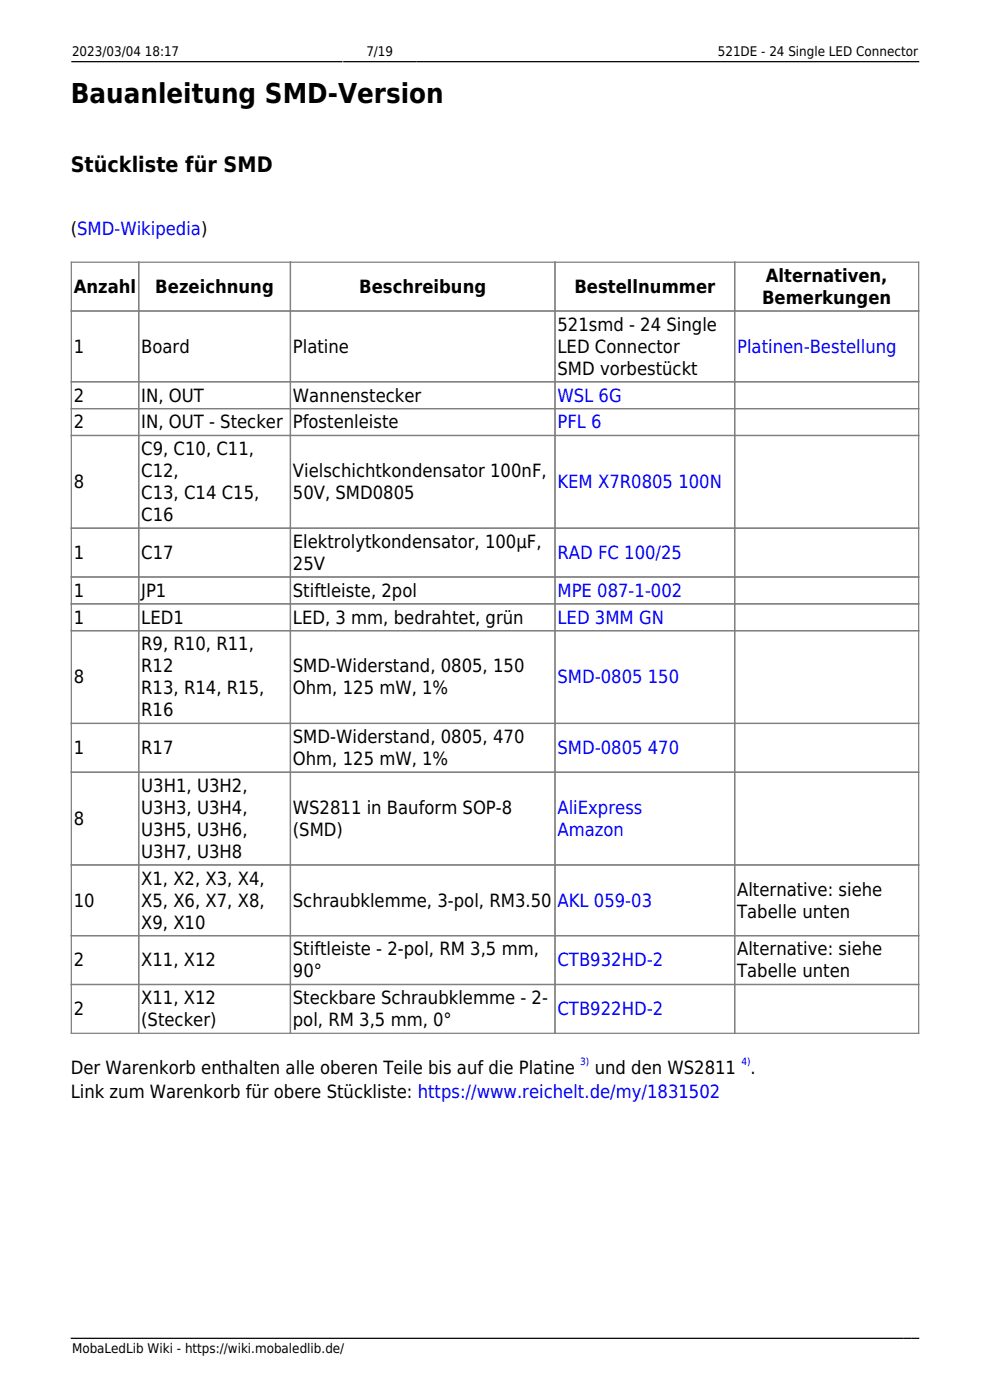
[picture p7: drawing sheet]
<svg xmlns="http://www.w3.org/2000/svg" width="210mm" height="297mm" viewBox="0 0 210 297" stroke-linecap="round" stroke-linejoin="round" font-family="sans-serif">
<defs><g id="words">
<text font-size="5.8" x="15" y="21.9">Bauanleitung SMD-Version</text>
<text font-size="4.5" x="15" y="36.4">Stückliste für SMD</text>
<g font-size="3.9">
<text x="15" y="49.9">(SMD-Wikipedia)</text>
<text x="162.4" y="59.8">Alternativen,</text>
<text x="15.7" y="62.1">Anzahl</text>
<text x="32.9" y="62.1">Bezeichnung</text>
<text x="76.2" y="62.1">Beschreibung</text>
<text x="121.8" y="62.1">Bestellnummer</text>
<text x="161.7" y="64.5">Bemerkungen</text>
<text x="118.3" y="70.2">521smd - 24 Single</text>
<text x="15.7" y="74.8">1</text>
<text x="29.9" y="74.8">Board</text>
<text x="62.1" y="74.8">Platine</text>
<text x="118.3" y="74.8">LED Connector</text>
<text x="118.3" y="79.5">SMD vorbestückt</text>
<text x="15.7" y="85.2">2</text>
<text x="29.9" y="85.2">IN, OUT</text>
<text x="62.1" y="85.2">Wannenstecker</text>
<text x="15.7" y="90.9">2</text>
<text x="29.9" y="90.9">IN, OUT - Stecker</text>
<text x="62.1" y="90.9">Pfostenleiste</text>
<text x="29.9" y="96.6">C9, C10, C11,</text>
<text x="29.9" y="101.2">C12,</text>
<text x="62.1" y="101.2">Vielschichtkondensator 100nF,</text>
<text x="15.7" y="103.6">8</text>
<text x="29.9" y="105.9">C13, C14 C15,</text>
<text x="62.1" y="105.9">50V, SMD0805</text>
<text x="29.9" y="110.5">C16</text>
<text x="15.7" y="118.6">1</text>
<text x="29.9" y="118.6">C17</text>
<text x="62.1" y="116.2">Elektrolytkondensator, 100µF,</text>
<text x="62.1" y="120.9">25V</text>
<text x="15.7" y="126.6">1</text>
<text x="29.9" y="126.6">JP1</text>
<text x="62.1" y="126.6">Stiftleiste, 2pol</text>
<text x="15.7" y="132.3">1</text>
<text x="29.9" y="132.3">LED1</text>
<text x="29.9" y="138">R9, R10, R11,</text>
<text x="62.1" y="132.3">LED, 3 mm, bedrahtet, grün</text>
<text x="29.9" y="142.6">R12</text>
<text x="62.1" y="142.6">SMD-Widerstand, 0805, 150</text>
<text x="15.7" y="145">8</text>
<text x="29.9" y="147.3">R13, R14, R15,</text>
<text x="62.1" y="147.3">Ohm, 125 mW, 1%</text>
<text x="29.9" y="152">R16</text>
<text x="15.7" y="160">1</text>
<text x="29.9" y="160">R17</text>
<text x="62.1" y="157.7">SMD-Widerstand, 0805, 470</text>
<text x="62.1" y="162.3">Ohm, 125 mW, 1%</text>
<text x="29.9" y="168">U3H1, U3H2,</text>
<text x="29.9" y="172.7">U3H3, U3H4,</text>
<text x="62.1" y="172.7">WS2811 in Bauform SOP-8</text>
<text x="15.7" y="175">8</text>
<text x="29.9" y="177.3">U3H5, U3H6,</text>
<text x="62.1" y="177.3">(SMD)</text>
<text x="29.9" y="182">U3H7, U3H8</text>
<text x="29.9" y="187.7">X1, X2, X3, X4,</text>
<text x="156.4" y="190">Alternative: siehe</text>
<text x="15.7" y="192.3">10</text>
<text x="29.9" y="192.3">X5, X6, X7, X8,</text>
<text x="29.9" y="197">X9, X10</text>
<text x="62.1" y="192.3">Schraubklemme, 3-pol, RM3.50</text>
<text x="156.4" y="194.7">Tabelle unten</text>
<text x="62.1" y="202.7">Stiftleiste - 2-pol, RM 3,5 mm,</text>
<text x="156.4" y="202.7">Alternative: siehe</text>
<text x="15.7" y="205">2</text>
<text x="29.9" y="205">X11, X12</text>
<text x="62.1" y="207.3">90°</text>
<text x="156.4" y="207.3">Tabelle unten</text>
<text x="15.7" y="215.4">2</text>
<text x="29.9" y="213">X11, X12</text>
<text x="62.1" y="213">Steckbare Schraubklemme - 2-</text>
<text x="29.9" y="217.7">(Stecker)</text>
<text x="62.1" y="217.7">pol, RM 3,5 mm, 0°</text>
<text x="15" y="227.8">Der Warenkorb enthalten alle oberen Teile bis auf die Platine</text>
<text x="126.2" y="227.8">und den WS2811</text>
<text x="159.2" y="227.8">.</text>
<text x="15" y="232.9">Link zum Warenkorb für obere Stückliste: https://www.reichelt.de/my/1831502</text>
</g>
<g font-size="3.9" fill="#00f">
<text x="156.4" y="74.8">Platinen-Bestellung</text>
<text x="118.3" y="85.2">WSL 6G</text>
<text x="118.3" y="90.9">PFL 6</text>
<text x="118.3" y="103.6">KEM X7R0805 100N</text>
<text x="118.3" y="118.6">RAD FC 100/25</text>
<text x="118.3" y="126.6">MPE 087-1-002</text>
<text x="118.3" y="132.3">LED 3MM GN</text>
<text x="118.3" y="145">SMD-0805 150</text>
<text x="118.3" y="160">SMD-0805 470</text>
<text x="118.3" y="172.7">AliExpress</text>
<text x="118.3" y="177.3">Amazon</text>
<text x="118.3" y="192.3">AKL 059-03</text>
<text x="118.3" y="205">CTB932HD-2</text>
<text x="118.3" y="215.4">CTB922HD-2</text>
</g>
<g font-size="2.8">
<text x="15.3" y="12">2023/03/04 18:17</text>
<text x="77.7" y="12">7/19</text>
<text x="152.3" y="12">521DE - 24 Single LED Connector</text>
<text x="15.3" y="287">MobaLedLib Wiki - https://wiki.mobaledlib.de/</text>
</g>
<g font-size="2.1" fill="#00f">
<text x="123.1" y="225.8">3)</text>
<text x="157.3" y="225.8">4)</text>
</g>
</g></defs>
<path d="M15.1 13.1h57.6M72.9 13.1h15.3M88.5 13.1h106.4M15.1 283.9h176.4M191.7 283.9h1.5M193.4 283.9h1.5" fill="none" stroke="#000" stroke-width=".26"/>
<g fill="none" stroke="#808080" stroke-width=".26">
<path d="M15.1 55.6h179.8v163.6h-179.8zM29.4 55.6v163.6M61.6 55.6v163.6M117.7 55.6v163.6M155.8 55.6v163.6M15.1 66h179.8M15.1 81h179.8M15.1 86.7h179.8M15.1 92.4h179.8M15.1 112.1h179.8M15.1 122.4h179.8M15.1 128.1h179.8"/>
<path d="M15.1 133.8h179.8M15.1 153.5h179.8M15.1 163.8h179.8M15.1 183.5h179.8M15.1 198.5h179.8M15.1 208.9h179.8"/>
</g>
<use href="#words"/>
</svg>
